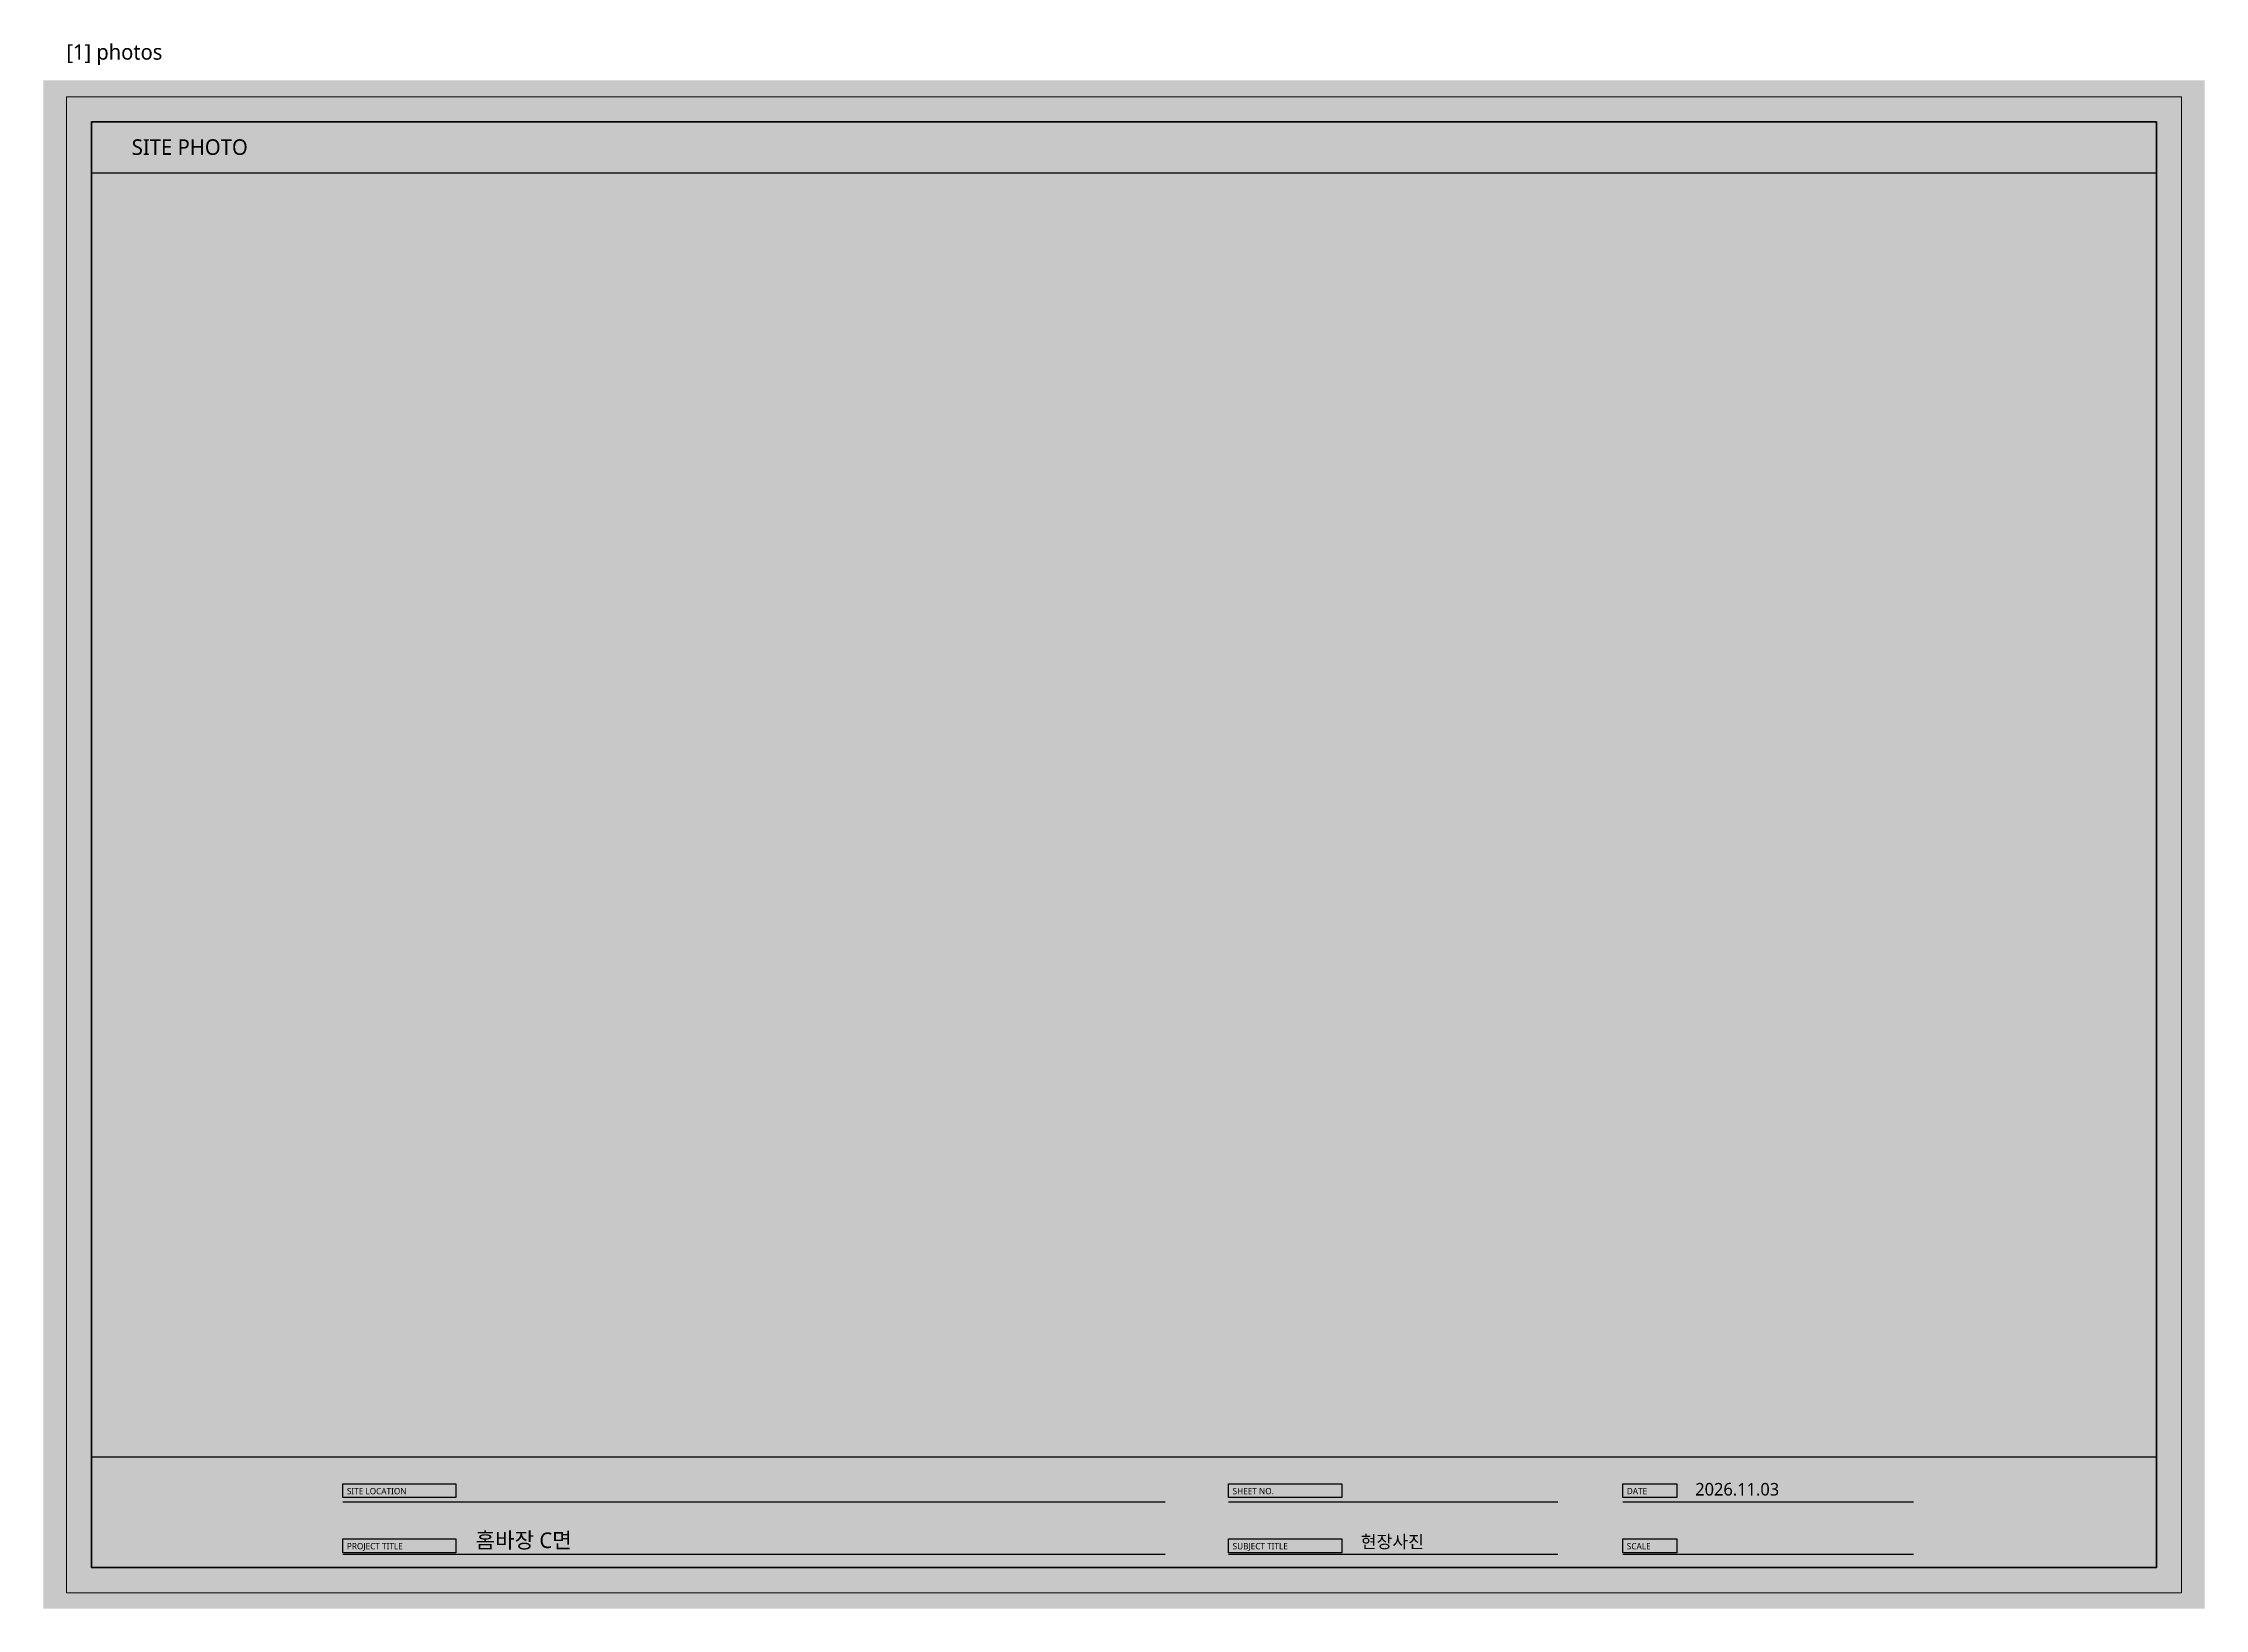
# Model space of a CAD drawing. Header units: millimetres. Extents: x 0 to 3420, y 0 to 304.
# Drawn here: x 0 to 420, y 0 to 304.2 of the extents above; entities that cross this region are included whole.
import ezdxf

# ---------------------------------------------------------------- set-up
doc = ezdxf.new("R2010")
doc.units = ezdxf.units.MM
for name, color, linetype, lineweight, true_color in [('BG', 7, 'Continuous', 0, 0xffffff), ('FRAME', 7, 'Continuous', 100, 0x000000), ('OUTLINE', 7, 'Continuous', 25, 0x000000), ('SHEET_FRAME_INFO', 7, 'Continuous', 0, 0x5a5a5a), ('TEXT', 7, 'Continuous', 13, 0x000000)]:
    doc.layers.add(name, color=color, linetype=linetype, lineweight=lineweight, true_color=true_color)
doc.styles.add('MALGUN', font='malgun.ttf')

msp = doc.modelspace()

# ---------------------------------------------------------------- linework, layer by layer
at = {"layer": 'BG', "lineweight": 0, "true_color": 0xffffff}
msp.add_solid([(0, 0), (420, 0), (0, 297), (420, 297)], dxfattribs=at)
at = {"layer": 'FRAME', "lineweight": 25, "true_color": 0x000000}
for p, q in [((9.4, 279), (410.6, 279)), ((9.4, 29.5), (410.6, 29.5))]:
    msp.add_line(p, q, dxfattribs=at)
at = {"layer": 'FRAME', "lineweight": 13, "true_color": 0x000000}
msp.add_lwpolyline([(4.5, 293.8), (415.5, 293.8), (415.5, 3.1), (4.5, 3.1)], close=True, dxfattribs=at)
at = {"layer": 'FRAME', "lineweight": 100, "true_color": 0x000000}
msp.add_lwpolyline([(9.4, 288.9), (410.6, 288.9), (410.6, 8), (9.4, 8)], close=True, dxfattribs=at)
at = {"layer": 'FRAME', "lineweight": 0, "true_color": 0x555555}
for points in [[(58.2, 24.3), (80.2, 24.3), (58.2, 21.6), (80.2, 21.6)], [(230.3, 24.3), (252.3, 24.3), (230.3, 21.6), (252.3, 21.6)], [(306.9, 24.3), (317.4, 24.3), (306.9, 21.6), (317.4, 21.6)], [(58.2, 13.6), (80.2, 13.6), (58.2, 10.9), (80.2, 10.9)], [(230.3, 13.6), (252.3, 13.6), (230.3, 10.9), (252.3, 10.9)], [(306.9, 13.6), (317.4, 13.6), (306.9, 10.9), (317.4, 10.9)]]:
    msp.add_solid(points, dxfattribs=at)
at = {"layer": 'OUTLINE', "lineweight": 25, "true_color": 0x000000}
for p, q in [((58.2, 20.8), (218, 20.8)), ((230.3, 20.8), (294.3, 20.8)), ((306.9, 20.8), (363.4, 20.8)), ((58.2, 10.6), (218, 10.6)), ((230.3, 10.6), (294.3, 10.6)), ((306.9, 10.6), (363.4, 10.6))]:
    msp.add_line(p, q, dxfattribs=at)
for points in [[(58.2, 24.3), (80.2, 24.3), (80.2, 21.6), (58.2, 21.6)], [(230.3, 24.3), (252.3, 24.3), (252.3, 21.6), (230.3, 21.6)], [(306.9, 24.3), (317.4, 24.3), (317.4, 21.6), (306.9, 21.6)], [(58.2, 13.6), (80.2, 13.6), (80.2, 10.9), (58.2, 10.9)], [(230.3, 13.6), (252.3, 13.6), (252.3, 10.9), (230.3, 10.9)], [(306.9, 13.6), (317.4, 13.6), (317.4, 10.9), (306.9, 10.9)]]:
    msp.add_lwpolyline(points, close=True, dxfattribs=at)

# ---------------------------------------------------------------- texts
at = {"layer": 'SHEET_FRAME_INFO', "true_color": 0x5a5a5a, "style": 'MALGUN'}
msp.add_text('[1] photos', height=3, dxfattribs=at).set_placement((4.5, 301))
at = {"layer": 'TEXT', "true_color": 0x000000, "style": 'MALGUN'}
for s, height, p in [('SITE PHOTO', 3.024, (17.2, 282.5)), ('2026.11.03', 2.448, (321, 22)), ('홈바장 C면', 3.024, (84, 11.8)), ('현장사진', 2.448, (256, 11.8))]:
    msp.add_text(s, height=height, dxfattribs=at).set_placement(p)
at = {"layer": 'TEXT', "true_color": 0xffffff, "style": 'MALGUN'}
for s, p in [('SITE LOCATION', (59, 22.25)), ('SHEET NO.', (231.1, 22.25)), ('DATE', (307.7, 22.25)), ('PROJECT TITLE', (59, 11.55)), ('SUBJECT TITLE', (231.1, 11.55)), ('SCALE', (307.7, 11.55))]:
    msp.add_text(s, height=1.224, dxfattribs=at).set_placement(p)

doc.saveas('drawing.dxf')
